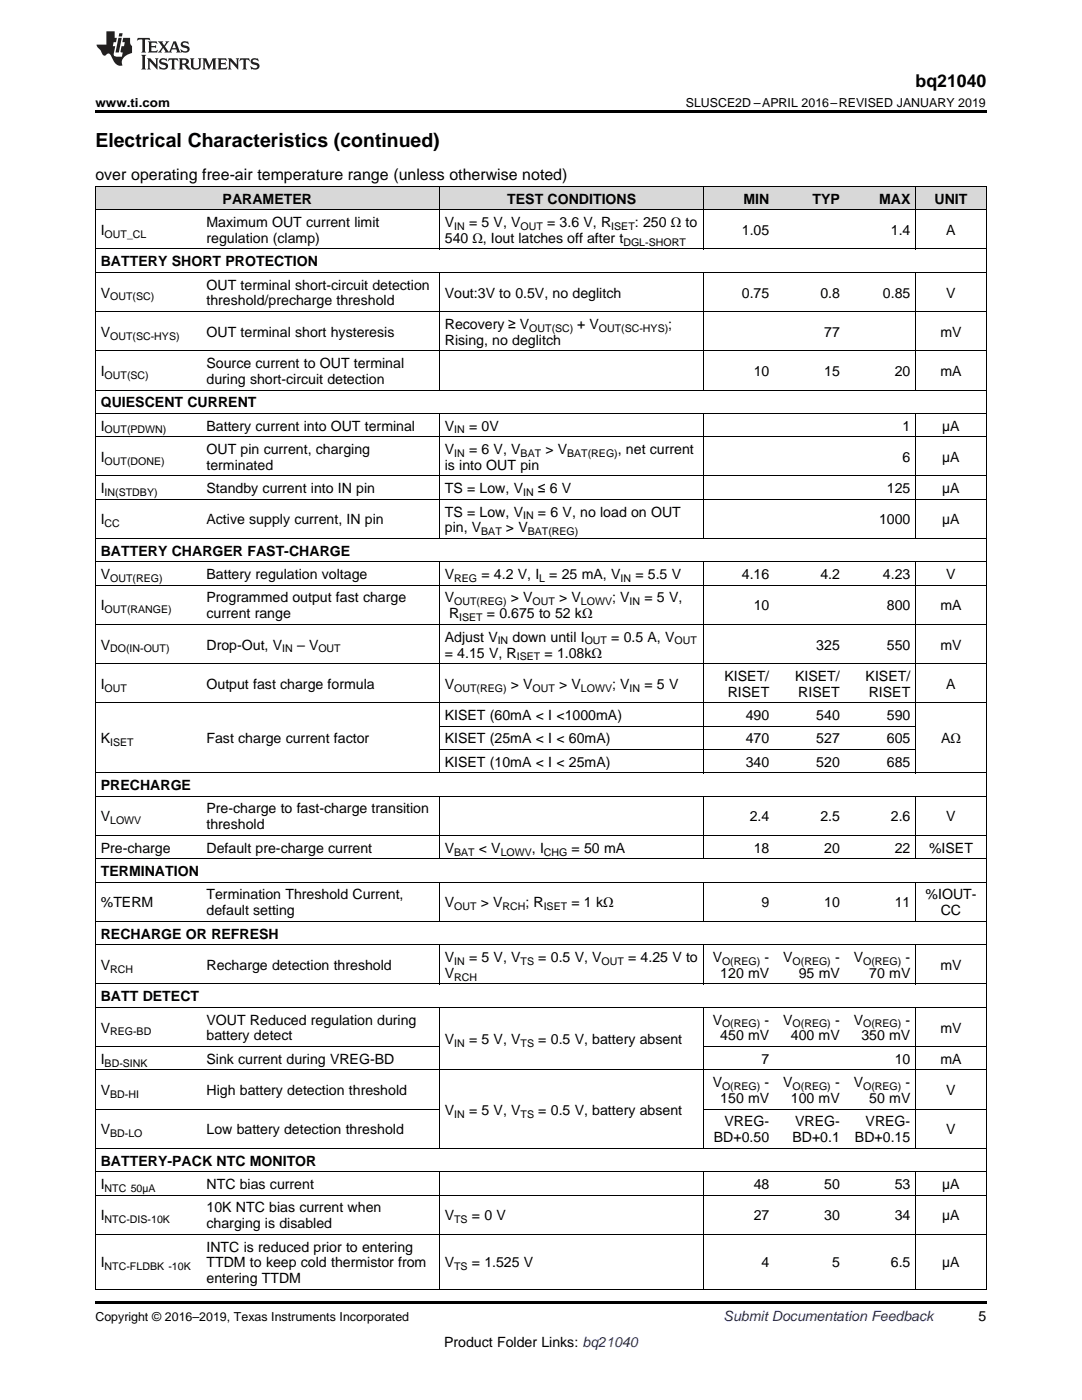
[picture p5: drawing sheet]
<svg xmlns="http://www.w3.org/2000/svg" width="216mm" height="279mm" viewBox="0 0 216 279" stroke-linecap="round" stroke-linejoin="round" font-family="sans-serif">
<defs><g id="words">
<text font-size="3.9" x="19" y="29.3">Electrical Characteristics (continued)</text>
<text font-size="3.5" x="182.7" y="17.3">bq21040</text>
<text font-size="3.2" x="19" y="36">over operating free-air temperature range (unless otherwise noted)</text>
<g font-size="2.8">
<text x="44.4" y="40.6">PARAMETER</text>
<text x="101.2" y="40.6">TEST CONDITIONS</text>
<text x="148.3" y="40.6">MIN</text>
<text x="162.1" y="40.6">TYP</text>
<text x="175.4" y="40.6">MAX</text>
<text x="186.5" y="40.6">UNIT</text>
<text x="20.1" y="46.9">I</text>
<text x="41.2" y="45.3">Maximum OUT current limit</text>
<text x="88.8" y="45.3">V</text>
<text x="93.6" y="45.3">= 5 V, V</text>
<text x="109.2" y="45.3">= 3.6 V, R</text>
<text x="126.7" y="45.3">: 250 Ω to</text>
<text x="148" y="46.9">1.05</text>
<text x="177.8" y="46.9">1.4</text>
<text x="188.8" y="46.9">A</text>
<text x="20.1" y="53.1">BATTERY SHORT PROTECTION</text>
<text x="41.2" y="48.5">regulation (clamp)</text>
<text x="88.8" y="48.5">540 Ω, Iout latches off after t</text>
<text x="20.1" y="59.4">V</text>
<text x="41.2" y="57.8">OUT terminal short-circuit detection</text>
<text x="88.8" y="59.4">Vout:3V to 0.5V, no deglitch</text>
<text x="148" y="59.4">0.75</text>
<text x="163.7" y="59.4">0.8</text>
<text x="176.2" y="59.4">0.85</text>
<text x="188.8" y="59.4">V</text>
<text x="41.2" y="61">threshold/precharge threshold</text>
<text x="88.8" y="65.6">Recovery ≥ V</text>
<text x="115.2" y="65.6">+ V</text>
<text x="133.3" y="65.6">;</text>
<text x="20.1" y="67.2">V</text>
<text x="41.2" y="67.2">OUT terminal short hysteresis</text>
<text x="88.8" y="68.8">Rising, no deglitch</text>
<text x="164.5" y="67.2">77</text>
<text x="187.6" y="67.2">mV</text>
<text x="20.1" y="75">I</text>
<text x="41.2" y="73.4">Source current to OUT terminal</text>
<text x="41.2" y="76.6">during short-circuit detection</text>
<text x="150.4" y="75">10</text>
<text x="164.5" y="75">15</text>
<text x="178.5" y="75">20</text>
<text x="187.6" y="75">mA</text>
<text x="20.1" y="81.3">QUIESCENT CURRENT</text>
<text x="20.1" y="85.9">I</text>
<text x="41.2" y="85.9">Battery current into OUT terminal</text>
<text x="88.8" y="85.9">V</text>
<text x="93.6" y="85.9">= 0V</text>
<text x="180.1" y="85.9">1</text>
<text x="188" y="85.9">µA</text>
<text x="20.1" y="92.2">I</text>
<text x="41.2" y="90.6">OUT pin current, charging</text>
<text x="41.2" y="93.8">terminated</text>
<text x="88.8" y="90.6">V</text>
<text x="88.8" y="93.8">is into OUT pin</text>
<text x="93.6" y="90.6">= 6 V, V</text>
<text x="108.8" y="90.6">&gt; V</text>
<text x="123.3" y="90.6">, net current</text>
<text x="180.1" y="92.2">6</text>
<text x="188" y="92.2">µA</text>
<text x="20.1" y="98.4">I</text>
<text x="41.2" y="98.4">Standby current into IN pin</text>
<text x="88.8" y="98.4">TS = Low, V</text>
<text x="107.4" y="98.4">≤ 6 V</text>
<text x="177" y="98.4">125</text>
<text x="188" y="98.4">µA</text>
<text x="20.1" y="104.7">I</text>
<text x="41.2" y="104.7">Active supply current, IN pin</text>
<text x="88.8" y="103.1">TS = Low, V</text>
<text x="88.8" y="106.3">pin, V</text>
<text x="101" y="106.3">&gt; V</text>
<text x="107.4" y="103.1">= 6 V, no load on OUT</text>
<text x="175.4" y="104.7">1000</text>
<text x="188" y="104.7">µA</text>
<text x="20.1" y="110.9">BATTERY CHARGER FAST-CHARGE</text>
<text x="20.1" y="115.6">V</text>
<text x="41.2" y="115.6">Battery regulation voltage</text>
<text x="88.8" y="115.6">V</text>
<text x="96.1" y="115.6">= 4.2 V, I</text>
<text x="109.6" y="115.6">= 25 mA, V</text>
<text x="126.8" y="115.6">= 5.5 V</text>
<text x="148" y="115.6">4.16</text>
<text x="163.7" y="115.6">4.2</text>
<text x="176.2" y="115.6">4.23</text>
<text x="188.8" y="115.6">V</text>
<text x="20.1" y="121.8">I</text>
<text x="41.2" y="120.2">Programmed output fast charge</text>
<text x="41.2" y="123.4">current range</text>
<text x="88.8" y="120.2">V</text>
<text x="89.6" y="123.4">R</text>
<text x="97.2" y="123.4">= 0.675 to 52 kΩ</text>
<text x="101.9" y="120.2">&gt; V</text>
<text x="111.5" y="120.2">&gt; V</text>
<text x="122.1" y="120.2">; V</text>
<text x="128.6" y="120.2">= 5 V,</text>
<text x="150.4" y="121.8">10</text>
<text x="177" y="121.8">800</text>
<text x="187.6" y="121.8">mA</text>
<text x="20.1" y="129.6">V</text>
<text x="41.2" y="129.6">Drop-Out, V</text>
<text x="59.3" y="129.6">– V</text>
<text x="88.8" y="128.1">Adjust V</text>
<text x="88.8" y="131.2">= 4.15 V, R</text>
<text x="102.3" y="128.1">down until I</text>
<text x="108.7" y="131.2">= 1.08kΩ</text>
<text x="122" y="128.1">= 0.5 A, V</text>
<text x="162.9" y="129.6">325</text>
<text x="177" y="129.6">550</text>
<text x="187.6" y="129.6">mV</text>
<text x="20.1" y="137.5">I</text>
<text x="41.2" y="137.5">Output fast charge formula</text>
<text x="88.8" y="137.5">V</text>
<text x="101.9" y="137.5">&gt; V</text>
<text x="111.5" y="137.5">&gt; V</text>
<text x="122.1" y="137.5">; V</text>
<text x="128.6" y="137.5">= 5 V</text>
<text x="144.6" y="135.9">KISET/</text>
<text x="158.6" y="135.9">KISET/</text>
<text x="172.7" y="135.9">KISET/</text>
<text x="188.8" y="137.5">A</text>
<text x="88.8" y="143.7">KISET (60mA &lt; I &lt;1000mA)</text>
<text x="145.2" y="139.1">RISET</text>
<text x="148.8" y="143.7">490</text>
<text x="159.3" y="139.1">RISET</text>
<text x="162.9" y="143.7">540</text>
<text x="173.4" y="139.1">RISET</text>
<text x="177" y="143.7">590</text>
<text x="20.1" y="148.4">K</text>
<text x="41.2" y="148.4">Fast charge current factor</text>
<text x="88.8" y="148.4">KISET (25mA &lt; I &lt; 60mA)</text>
<text x="148.8" y="148.4">470</text>
<text x="162.9" y="148.4">527</text>
<text x="177" y="148.4">605</text>
<text x="187.8" y="148.4">AΩ</text>
<text x="88.8" y="153">KISET (10mA &lt; I &lt; 25mA)</text>
<text x="148.8" y="153">340</text>
<text x="162.9" y="153">520</text>
<text x="177" y="153">685</text>
<text x="20.1" y="157.7">PRECHARGE</text>
<text x="20.1" y="163.9">V</text>
<text x="41.2" y="162.3">Pre-charge to fast-charge transition</text>
<text x="41.2" y="165.5">threshold</text>
<text x="149.6" y="163.9">2.4</text>
<text x="163.7" y="163.9">2.5</text>
<text x="177.8" y="163.9">2.6</text>
<text x="188.8" y="163.9">V</text>
<text x="20.1" y="170.2">Pre-charge</text>
<text x="41.2" y="170.2">Default pre-charge current</text>
<text x="88.8" y="170.2">V</text>
<text x="95.6" y="170.2">&lt; V</text>
<text x="106.1" y="170.2">, I</text>
<text x="114.1" y="170.2">= 50 mA</text>
<text x="150.4" y="170.2">18</text>
<text x="164.5" y="170.2">20</text>
<text x="178.5" y="170.2">22</text>
<text x="185.4" y="170.2">%ISET</text>
<text x="20.1" y="174.8">TERMINATION</text>
<text x="41.2" y="179.5">Termination Threshold Current,</text>
<text x="184.7" y="179.5">%IOUT-</text>
<text x="20.1" y="181.1">%TERM</text>
<text x="41.2" y="182.7">default setting</text>
<text x="88.8" y="181.1">V</text>
<text x="95.9" y="181.1">&gt; V</text>
<text x="104.8" y="181.1">; R</text>
<text x="114" y="181.1">= 1 kΩ</text>
<text x="151.9" y="181.1">9</text>
<text x="164.5" y="181.1">10</text>
<text x="178.5" y="181.1">11</text>
<text x="187.7" y="182.7">CC</text>
<text x="20.1" y="187.3">RECHARGE OR REFRESH</text>
<text x="88.8" y="192">V</text>
<text x="93.6" y="192">= 5 V, V</text>
<text x="107.4" y="192">= 0.5 V, V</text>
<text x="125.3" y="192">= 4.25 V to</text>
<text x="142.2" y="192">V</text>
<text x="152.5" y="192">-</text>
<text x="156.3" y="192">V</text>
<text x="166.6" y="192">-</text>
<text x="170.4" y="192">V</text>
<text x="180.7" y="192">-</text>
<text x="20.1" y="193.6">V</text>
<text x="41.2" y="193.6">Recharge detection threshold</text>
<text x="88.8" y="195.2">V</text>
<text x="143.7" y="195.2">120 mV</text>
<text x="159.4" y="195.2">95 mV</text>
<text x="173.5" y="195.2">70 mV</text>
<text x="187.6" y="193.6">mV</text>
<text x="20.1" y="199.8">BATT DETECT</text>
<text x="20.1" y="206.1">V</text>
<text x="41.2" y="204.5">VOUT Reduced regulation during</text>
<text x="41.2" y="207.6">battery detect</text>
<text x="88.8" y="208.4">V</text>
<text x="93.6" y="208.4">= 5 V, V</text>
<text x="107.4" y="208.4">= 0.5 V, battery absent</text>
<text x="142.2" y="204.5">V</text>
<text x="143.7" y="207.6">450 mV</text>
<text x="152.5" y="204.5">-</text>
<text x="156.3" y="204.5">V</text>
<text x="157.8" y="207.6">400 mV</text>
<text x="166.6" y="204.5">-</text>
<text x="170.4" y="204.5">V</text>
<text x="171.9" y="207.6">350 mV</text>
<text x="180.7" y="204.5">-</text>
<text x="187.6" y="206.1">mV</text>
<text x="20.1" y="212.3">I</text>
<text x="41.2" y="212.3">Sink current during VREG-BD</text>
<text x="151.9" y="212.3">7</text>
<text x="178.5" y="212.3">10</text>
<text x="187.6" y="212.3">mA</text>
<text x="20.1" y="218.5">V</text>
<text x="41.2" y="218.5">High battery detection threshold</text>
<text x="142.2" y="217">V</text>
<text x="143.7" y="220.1">150 mV</text>
<text x="152.5" y="217">-</text>
<text x="156.3" y="217">V</text>
<text x="157.8" y="220.1">100 mV</text>
<text x="166.6" y="217">-</text>
<text x="170.4" y="217">V</text>
<text x="173.5" y="220.1">50 mV</text>
<text x="180.7" y="217">-</text>
<text x="188.8" y="218.5">V</text>
<text x="20.1" y="226.4">V</text>
<text x="41.2" y="226.4">Low battery detection threshold</text>
<text x="88.8" y="222.5">V</text>
<text x="93.6" y="222.5">= 5 V, V</text>
<text x="107.4" y="222.5">= 0.5 V, battery absent</text>
<text x="142.5" y="228">BD+0.50</text>
<text x="144.6" y="224.8">VREG-</text>
<text x="158.1" y="228">BD+0.1</text>
<text x="158.6" y="224.8">VREG-</text>
<text x="170.6" y="228">BD+0.15</text>
<text x="172.7" y="224.8">VREG-</text>
<text x="188.8" y="226.4">V</text>
<text x="20.1" y="232.6">BATTERY-PACK NTC MONITOR</text>
<text x="20.1" y="237.3">I</text>
<text x="41.2" y="237.3">NTC bias current</text>
<text x="150.4" y="237.3">48</text>
<text x="164.5" y="237.3">50</text>
<text x="178.5" y="237.3">53</text>
<text x="188" y="237.3">µA</text>
<text x="20.1" y="243.5">I</text>
<text x="41.2" y="241.9">10K NTC bias current when</text>
<text x="41.2" y="245.1">charging is disabled</text>
<text x="88.8" y="243.5">V</text>
<text x="94.2" y="243.5">= 0 V</text>
<text x="150.4" y="243.5">27</text>
<text x="164.5" y="243.5">30</text>
<text x="178.5" y="243.5">34</text>
<text x="188" y="243.5">µA</text>
<text x="41.2" y="249.8">INTC is reduced prior to entering</text>
<text x="20.1" y="252.9">I</text>
<text x="41.2" y="252.9">TTDM to keep cold thermistor from</text>
<text x="41.2" y="256.1">entering TTDM</text>
<text x="88.8" y="252.9">V</text>
<text x="94.2" y="252.9">= 1.525 V</text>
<text x="151.9" y="252.9">4</text>
<text x="166" y="252.9">5</text>
<text x="177.8" y="252.9">6.5</text>
<text x="188" y="252.9">µA</text>
<text x="195.3" y="263.6">5</text>
<text x="88.6" y="268.9">Product Folder Links: bq21040</text>
</g>
<text font-size="2.8" fill="#0000c8" x="144.4" y="263.6">Submit Documentation Feedback</text>
<g font-size="2.5">
<text x="19" y="21.4">www.ti.com</text>
<text x="136.8" y="21.4">SLUSCE2D –APRIL 2016–REVISED JANUARY 2019</text>
<text x="19" y="263.6">Copyright © 2016–2019, Texas Instruments Incorporated</text>
</g>
<g font-size="2.1">
<text x="20.9" y="47.4">OUT_CL</text>
<text x="90.6" y="45.9">IN</text>
<text x="103.9" y="45.9">OUT</text>
<text x="122" y="45.9">ISET</text>
<text x="124.4" y="49">DGL-SHORT</text>
<text x="22" y="59.9">OUT(SC)</text>
<text x="22" y="67.8">OUT(SC-HYS)</text>
<text x="105.6" y="66.2">OUT(SC)</text>
<text x="119.5" y="66.2">OUT(SC-HYS)</text>
<text x="20.9" y="75.6">OUT(SC)</text>
<text x="20.9" y="86.5">OUT(PDWN)</text>
<text x="90.6" y="86.5">IN</text>
<text x="20.9" y="92.7">OUT(DONE)</text>
<text x="90.6" y="91.2">IN</text>
<text x="103.9" y="91.2">BAT</text>
<text x="113.2" y="91.2">BAT(REG)</text>
<text x="20.9" y="99">IN(STDBY)</text>
<text x="104.4" y="99">IN</text>
<text x="20.9" y="105.2">CC</text>
<text x="96" y="106.8">BAT</text>
<text x="104.4" y="103.6">IN</text>
<text x="105.3" y="106.8">BAT(REG)</text>
<text x="22" y="116.1">OUT(REG)</text>
<text x="90.6" y="116.1">REG</text>
<text x="107.6" y="116.1">L</text>
<text x="123.8" y="116.1">IN</text>
<text x="20.9" y="122.4">OUT(RANGE)</text>
<text x="90.6" y="120.8">OUT(REG)</text>
<text x="91.6" y="124">ISET</text>
<text x="106.3" y="120.8">OUT</text>
<text x="115.9" y="120.8">LOWV</text>
<text x="125.6" y="120.8">IN</text>
<text x="22" y="130.2">DO(IN-OUT)</text>
<text x="56.3" y="130.2">IN</text>
<text x="63.5" y="130.2">OUT</text>
<text x="99.3" y="128.6">IN</text>
<text x="103.1" y="131.8">ISET</text>
<text x="116.7" y="128.6">OUT</text>
<text x="134.6" y="128.6">OUT</text>
<text x="20.9" y="138">OUT</text>
<text x="90.6" y="138">OUT(REG)</text>
<text x="106.3" y="138">OUT</text>
<text x="115.9" y="138">LOWV</text>
<text x="125.6" y="138">IN</text>
<text x="22" y="148.9">ISET</text>
<text x="22" y="164.5">LOWV</text>
<text x="90.6" y="170.7">BAT</text>
<text x="99.9" y="170.7">LOWV</text>
<text x="108.5" y="170.7">CHG</text>
<text x="90.6" y="181.6">OUT</text>
<text x="100.3" y="181.6">RCH</text>
<text x="108.5" y="181.6">ISET</text>
<text x="22" y="194.1">RCH</text>
<text x="90.6" y="192.5">IN</text>
<text x="90.6" y="195.7">RCH</text>
<text x="103.9" y="192.5">TS</text>
<text x="120" y="192.5">OUT</text>
<text x="144.1" y="192.5">O(REG)</text>
<text x="158.2" y="192.5">O(REG)</text>
<text x="172.2" y="192.5">O(REG)</text>
<text x="22" y="206.6">REG-BD</text>
<text x="90.6" y="209">IN</text>
<text x="103.9" y="209">TS</text>
<text x="144.1" y="205">O(REG)</text>
<text x="158.2" y="205">O(REG)</text>
<text x="172.2" y="205">O(REG)</text>
<text x="20.9" y="212.9">BD-SINK</text>
<text x="22" y="219.1">BD-HI</text>
<text x="144.1" y="217.5">O(REG)</text>
<text x="158.2" y="217.5">O(REG)</text>
<text x="172.2" y="217.5">O(REG)</text>
<text x="22" y="226.9">BD-LO</text>
<text x="90.6" y="223">IN</text>
<text x="103.9" y="223">TS</text>
<text x="20.9" y="237.8">NTC 50µA</text>
<text x="20.9" y="244.1">NTC-DIS-10K</text>
<text x="90.6" y="244.1">TS</text>
<text x="20.9" y="253.5">NTC-FLDBK -10K</text>
<text x="90.6" y="253.5">TS</text>
</g>
</g></defs>
<g fill="#d8d8d8">
<path d="M19 37.3h21.1v4.6h-21.1z"/>
<path d="M40.1 37.3h47.6v4.6h-47.6z"/>
<path d="M87.7 37.3h52.8v4.6h-52.8z"/>
<path d="M140.5 37.3h14.1v4.6h-14.1z"/>
<path d="M154.6 37.3h14.1v4.6h-14.1z"/>
<path d="M168.7 37.3h14v4.6h-14z"/>
<path d="M182.7 37.3h14.1v4.6h-14.1z"/>
</g>
<path d="M19 22h177.8v.5h-177.8zM19 259.7h177.8v.5h-177.8z" fill="#000"/>
<g fill="none" stroke="#000" stroke-width=".2">
<path d="M19 37.2h177.8M19.1 37.2v220.2M87.6 37.2v12.5M140.5 37.2v12.5M182.7 37.2v12.5M196.8 37.2v220.2M19 54.3h177.8M19 49.7h177.8M19 41.9h177.8M87.6 54.4v23.5M140.5 54.4v23.5M182.7 54.4v23.5"/>
<path d="M19 77.8h177.8M19 70h177.8M19 62.2h177.8M19 99.6h177.8M19 95h177.8M19 87.2h177.8M19 82.5h177.8M87.6 82.5v25M140.5 82.5v25M182.7 82.5v25M19 116.8h177.8M19 112.1h177.8"/>
<path d="M19 107.5h177.8M87.6 112.2v42.1M140.5 112.2v42.1M182.7 112.2v42.1M19 132.5h177.8M19 124.6h177.8M19 158.9h177.8M19 154.3h177.8M19 140.3h177.8M87.6 159v12.4M87.7 149.6h95M87.7 144.9h95"/>
<path d="M140.5 159v12.4M182.7 159v12.4M19 176.1h177.8M19 171.4h177.8M19 166.7h177.8M87.6 176.1v7.8M140.5 176.1v7.8M182.7 176.1v7.8M19 196.4h177.8M19 188.5h177.8M19 183.9h177.8M87.6 188.6v7.8"/>
<path d="M140.5 188.6v7.8M182.7 188.6v7.8M19 213.5h177.8M19 208.9h68.7M19 201h177.8M87.6 201.1v28.1M140.5 201.1v28.1M140.5 208.9h56.3M182.7 201.1v28.1M19 238.5h177.8M19 233.8h177.8M19 229.2h177.8"/>
<path d="M19 221.4h68.7M87.6 233.9v23.5M140.5 233.9v23.5M140.5 221.4h56.3M182.7 233.9v23.5M19 257.3h177.8M19 246.3h177.8"/>
</g>
<g fill="#231f20">
<path d="M27.5 7.6l-.1 .5 .4-.2h.6v.1v2.1l-.2 .4h1l-.3-.4v-2.1l.1-.1h.5l.5 .2-.2-.5zM29.5 8.3l.2 .3v1.5l-.2 .4h1.8l.2-.6a1.04 1.04 0 0 1-1.3 .2v-.7h.6l.3 .2v-.6l-.3 .2h-.6v-.6l.8-.1 .4 .3-.2-.5zM31.5 8.3l.9 1.1-.9 1.1h.8l-.2-.2 .5-.7 .4 .7-.2 .2h1.5l-.1-.2 .1-.4h.9l.1 .4-.2 .2h1l-.3-.3-.7-1.9h-.5l-.9 2-.8-1 .9-1h-.8l.1 .3-.3 .5-.4-.6 .2-.2zM34.7 8.6l.4 1h-.7zM36.3 8.4a.63 .63 0 0 0-.2 .7 .63 .63 0 0 0 .6 .4l.6 .2 .1 .2a.75 .75 0 0 1-.7 .4 .75 .75 0 0 1-.6-.5l.1 .7 .1-.1a1.11 1.11 0 0 0 1.5-.6 1.13 1.13 0 0 0-1.2-.8l-.1-.4a1.04 1.04 0 0 1 1.2 .2l-.2-.5-.1 .1-.5-.2zM28.2 10.9l.2 .4v2.2l-.2 .4h1l-.3-.4v-2.2l.3-.4zM29.3 11.6l.3 .4v1.5l-.3 .4h.8l-.2-.4v-1.3l1.5 1.7v-1.9l.2-.4h-.7l.2 .4v.9l-1.1-1.3zM32 11.8a.62 .62 0 0 0-.2 .7 .62 .62 0 0 0 .6 .4l.6 .1 .1 .3a.76 .76 0 0 1-.7 .3 .76 .76 0 0 1-.6-.4l.1 .7 .1-.1a1.11 1.11 0 0 0 1.5-.6 1.13 1.13 0 0 0-1.2-.8l-.1-.4a1.04 1.04 0 0 1 1.2 .2l-.2-.6-.1 .1-.5-.1zM33.7 11.6l-.2 .6a.61 .61 0 0 1 .8-.3v1.6l-.2 .4h.9l-.2-.4v-1.6a.63 .63 0 0 1 .8 .3l-.2-.6zM35.6 11.6l.3 .4v1.5l-.3 .4h1l-.2-.2v-.8l.5 .2a.76 .76 0 0 0 1.2 .7l-1-1a.58 .58 0 0 0 .6-.5 .58 .58 0 0 0-.5-.6zM36.4 11.9h.1a.45 .45 0 0 1 .5 .1 .45 .45 0 0 1 .1 .5l-.7 .2zM37.9 11.6l.2 .2a2.17 2.17 0 0 0 .3 1.9 .99 .99 0 0 0 1.6-.6v-1.1l.2-.4h-.7l.2 .2a1.92 1.92 0 0 1-.2 1.8 .6 .6 0 0 1-.9-.5v-1.1l.2-.4zM40.4 11.6l.2 .4v1.5l-.2 .4h.7l-.2-.4v-1.4l.8 1.8 .8-1.8v1.4l-.2 .4h.9l-.2-.4v-1.5l.2-.4h-.8l-.6 1.5-.6-1.5zM43.4 11.6l.2 .4v1.5l-.2 .4h1.8l.2-.6a1.04 1.04 0 0 1-1.3 .1v-.6h.5l.4 .2v-.6l-.4 .2h-.5v-.7h.8l.3 .3-.1-.6zM45.5 11.6l.2 .4v1.5l-.2 .4h.7l-.2-.4v-1.3l1.5 1.7v-1.9l.2-.4h-.7l.2 .4v.9l-1.1-1.3zM47.9 11.6l-.1 .6a.61 .61 0 0 1 .8-.3v1.6l-.3 .4h1l-.3-.4 .1-1.6a.63 .63 0 0 1 .7 .3l-.1-.6zM50.2 11.8a.62 .62 0 0 0-.2 .7 .62 .62 0 0 0 .6 .4l.6 .1 .2 .3a.76 .76 0 0 1-.8 .3 .76 .76 0 0 1-.6-.4l.1 .7 .2-.1a1.11 1.11 0 0 0 1.5-.6 1.13 1.13 0 0 0-1.3-.8l-.1-.4a1.04 1.04 0 0 1 1.2 .2l-.1-.6-.2 .1-.5-.1z"/>
<path d="M21.2 6.3v2.6h-1.9l.1 .4 .7 .9a.91 .91 0 0 0 1 .8 .56 .56 0 0 1 .5-.3 .56 .56 0 0 1 .5 .3l.4 .8a1.53 1.53 0 0 0 1.9 1.2 1.54 1.54 0 0 1 1-2.1l.9-.3v-1.4a1.52 1.52 0 0 1-.3-1.6h-1.4l-.2 .8h.5l-.2 .8h-.4l-.2 1v.2l.4 .1-.2 .8a1.93 1.93 0 0 1-1.6-.3l.3-1.8h-.5l.2-.8h.4l.2-.8h-.4v-1.3zM23.6 7.6l-.6 2.9h.7l.6-2.9zM23.8 6.6l-.1 .7h.6l.2-.7z"/>
</g>
<use href="#words"/>
</svg>
